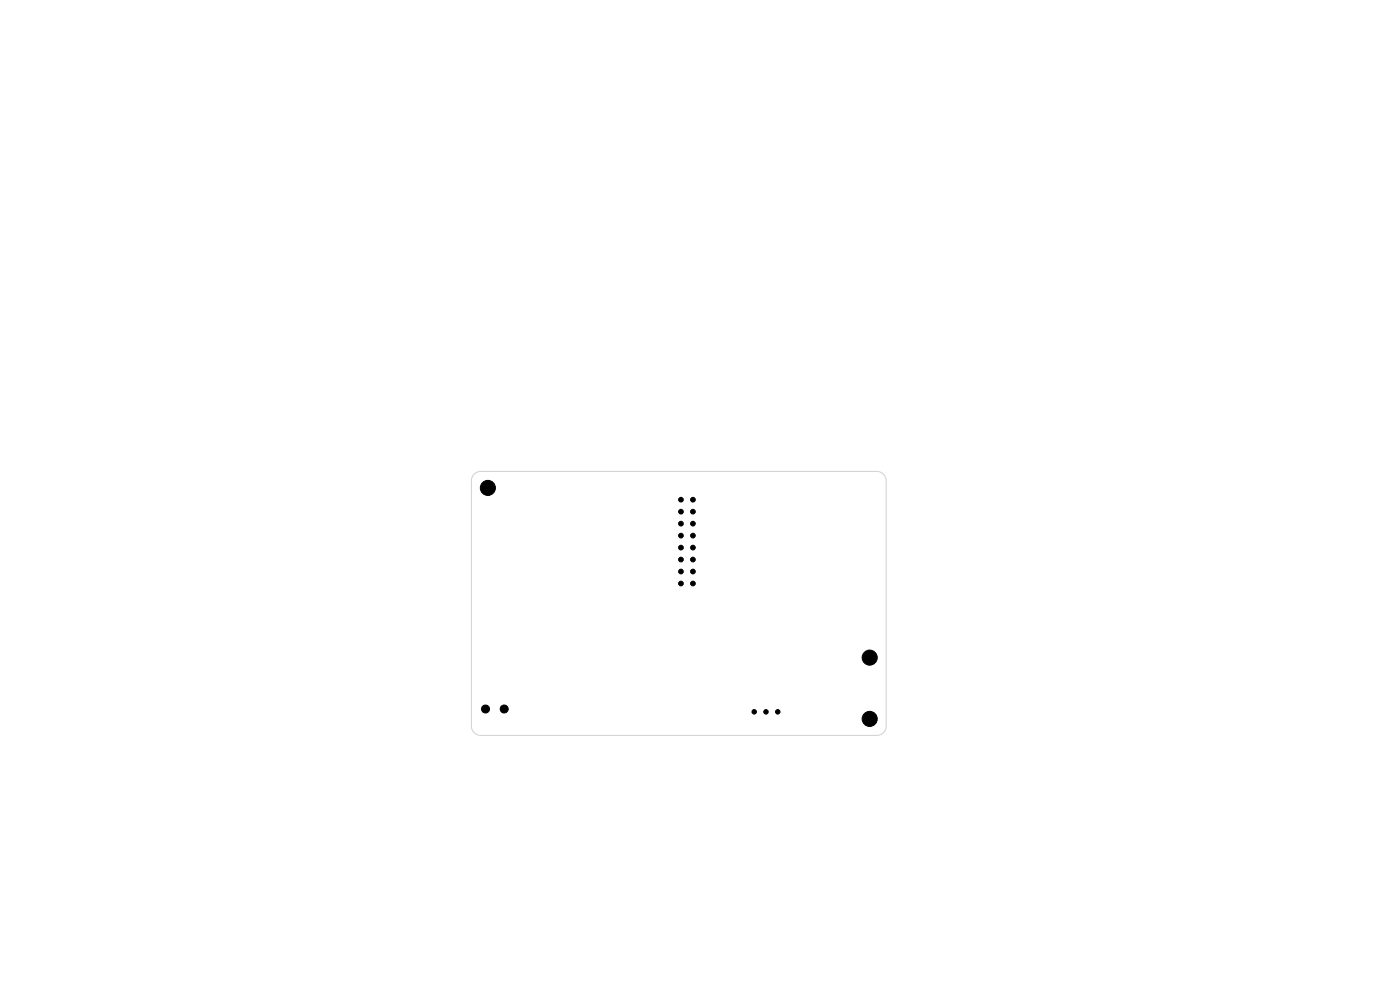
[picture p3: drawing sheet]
<svg xmlns="http://www.w3.org/2000/svg" width="297mm" height="210mm" viewBox="0 0 297 210" stroke-linecap="round" stroke-linejoin="round" font-family="sans-serif">
<path d="M100.6 100.6l.6-.4 .8-.2h84a2 2 0 0 1 2 2v52a2 2 0 0 1-2 2h-84a2 2 0 0 1-2-2v-52l.2-.8z" fill="none" stroke="#d0d2cd" stroke-width=".21"/>
<g fill="#000" stroke="#000" stroke-width=".21">
<circle cx="103.5" cy="103.5" r="1.6"/>
<circle cx="144.5" cy="106" r=".5"/>
<circle cx="144.5" cy="108.5" r=".5"/>
<circle cx="144.5" cy="111.1" r=".5"/>
<circle cx="144.5" cy="113.6" r=".5"/>
<circle cx="144.5" cy="118.7" r=".5"/>
<circle cx="144.5" cy="116.2" r=".5"/>
<circle cx="147" cy="113.6" r=".5"/>
<circle cx="147" cy="118.7" r=".5"/>
<circle cx="147" cy="106" r=".5"/>
<circle cx="147" cy="108.5" r=".5"/>
<circle cx="147" cy="111.1" r=".5"/>
<circle cx="147" cy="116.2" r=".5"/>
<circle cx="144.5" cy="121.2" r=".5"/>
<circle cx="144.5" cy="123.8" r=".5"/>
<circle cx="147" cy="121.2" r=".5"/>
<circle cx="147" cy="123.8" r=".5"/>
<circle cx="184.5" cy="139.5" r="1.6"/>
<circle cx="103" cy="150.4" r=".85"/>
<circle cx="107" cy="150.4" r=".85"/>
<circle cx="160" cy="151" r=".47"/>
<circle cx="162.5" cy="151" r=".47"/>
<circle cx="165" cy="151" r=".47"/>
<circle cx="184.5" cy="152.5" r="1.6"/>
</g>
</svg>
